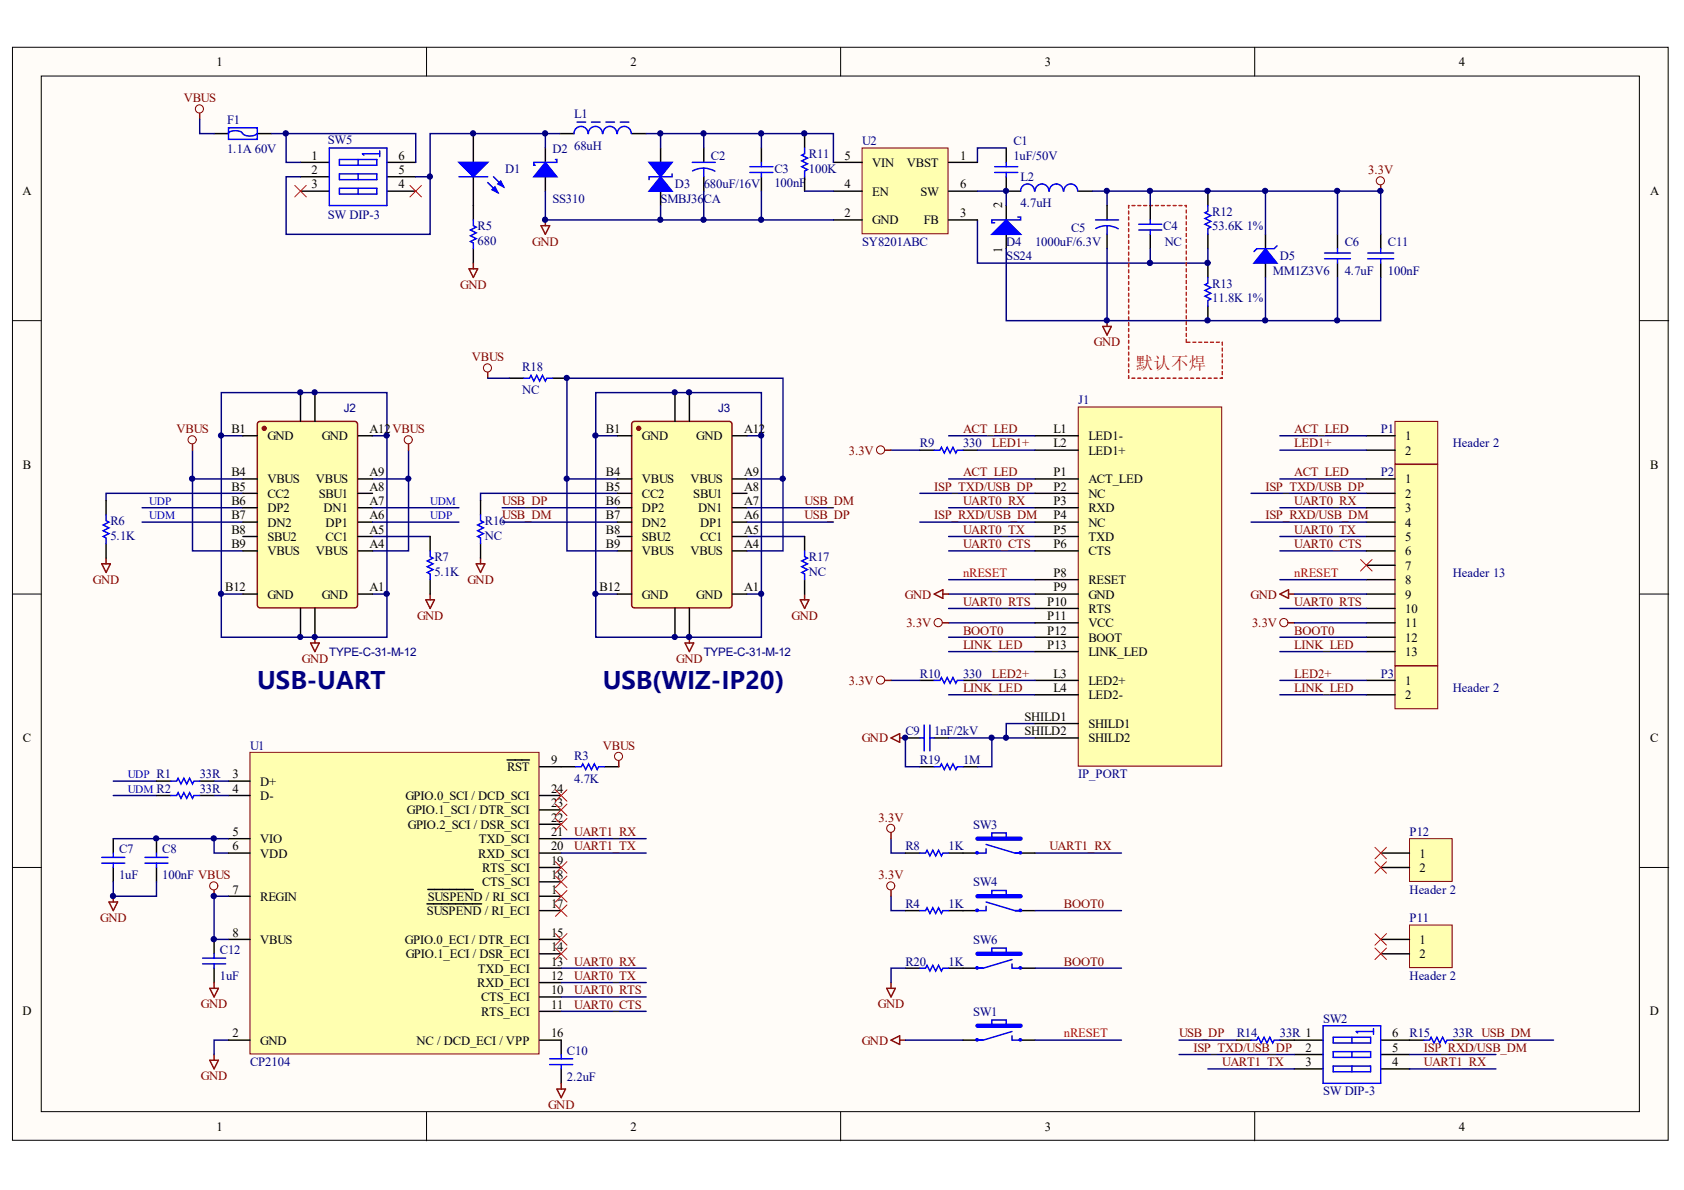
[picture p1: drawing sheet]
<svg xmlns="http://www.w3.org/2000/svg" width="297mm" height="210mm" viewBox="0 0 297 210" stroke-linecap="round" stroke-linejoin="round" font-family="sans-serif">
<defs><g id="words">
<g font-size="4.2" fill="#000080">
<text x="45.4" y="121.5">USB-UART</text>
<text x="106.4" y="121.5">USB(WIZ-IP20)</text>
</g>
<text font-size="3" fill="#f00" x="200.4" y="65">默认不焊</text>
<g font-size="2.2">
<text x="38.2" y="11.6">1</text>
<text x="111.2" y="11.6">2</text>
<text x="184.3" y="11.6">3</text>
<text x="257.3" y="11.6">4</text>
<text x="55" y="28.2">1</text>
<text x="70.3" y="28.2">6</text>
<text x="149" y="28.2">5</text>
<text x="153.9" y="29.4">VIN</text>
<text x="160" y="29.4">VBST</text>
<text x="169.4" y="28.2">1</text>
<text x="4" y="34.4">A</text>
<text x="55" y="30.7">2</text>
<text x="55" y="33.2">3</text>
<text x="70.3" y="30.7">5</text>
<text x="70.3" y="33.2">4</text>
<text x="149" y="33.2">4</text>
<text x="153.9" y="34.5">EN</text>
<text x="162.3" y="34.5">SW</text>
<text x="169.4" y="33.2">6</text>
<text x="291" y="34.4">A</text>
<text x="149" y="38.3">2</text>
<text x="153.9" y="39.6">GND</text>
<text x="162.9" y="39.6">FB</text>
<text x="169.4" y="38.3">3</text>
<text x="176.8" y="36.8" transform="rotate(-90 176.8 36.8)">2</text>
<text x="176.8" y="44.6" transform="rotate(-90 176.8 44.6)">1</text>
<text x="40.8" y="76.4">B1</text>
<text x="47.2" y="77.7">GND</text>
<text x="56.7" y="77.7">GND</text>
<text x="65.2" y="76.4">A12VBUS</text>
<text x="106.9" y="76.4">B1</text>
<text x="113.2" y="77.7">GND</text>
<text x="122.8" y="77.7">GND</text>
<text x="131.3" y="76.4">A12</text>
<text x="185.8" y="76.4">L1</text>
<text x="192" y="77.7">LED1-</text>
<text x="247.9" y="77.7">1</text>
<text x="4" y="82.7">B</text>
<text x="185.8" y="78.9">L2</text>
<text x="192" y="80.2">LED1+</text>
<text x="247.9" y="80.2">2</text>
<text x="291.1" y="82.7">B</text>
<text x="40.8" y="84">B4</text>
<text x="40.8" y="86.5">B5</text>
<text x="40.8" y="89.1">B6</text>
<text x="47.2" y="85.3">VBUS</text>
<text x="47.2" y="87.8">CC2</text>
<text x="55.7" y="85.3">VBUS</text>
<text x="56.2" y="87.8">SBU1</text>
<text x="65.2" y="89.1">A7</text>
<text x="65.2" y="86.5">A8</text>
<text x="65.2" y="84">A9</text>
<text x="106.9" y="84">B4</text>
<text x="106.9" y="86.5">B5</text>
<text x="106.9" y="89.1">B6</text>
<text x="113.2" y="85.3">VBUS</text>
<text x="113.2" y="87.8">CC2</text>
<text x="121.8" y="85.3">VBUS</text>
<text x="122.3" y="87.8">SBU1</text>
<text x="131.3" y="89.1">A7</text>
<text x="131.3" y="86.5">A8</text>
<text x="131.3" y="84">A9</text>
<text x="185.8" y="84">P1</text>
<text x="185.8" y="86.5">P2</text>
<text x="185.8" y="89.1">P3</text>
<text x="192" y="85.3">ACT_LED</text>
<text x="192" y="87.8">NC</text>
<text x="247.9" y="85.3">1</text>
<text x="247.9" y="87.8">2</text>
<text x="40.8" y="91.6">B7</text>
<text x="40.8" y="94.2">B8</text>
<text x="47.2" y="90.4">DP2</text>
<text x="47.2" y="92.9">DN2</text>
<text x="47.2" y="95.4">SBU2</text>
<text x="57.1" y="90.4">DN1</text>
<text x="57.4" y="95.4">CC1</text>
<text x="57.4" y="92.9">DP1</text>
<text x="65.2" y="94.2">A5</text>
<text x="65.2" y="91.6">A6</text>
<text x="106.9" y="91.6">B7</text>
<text x="106.9" y="94.2">B8</text>
<text x="113.2" y="90.4">DP2</text>
<text x="113.2" y="92.9">DN2</text>
<text x="113.2" y="95.4">SBU2</text>
<text x="123.1" y="90.4">DN1</text>
<text x="123.5" y="95.4">CC1</text>
<text x="123.5" y="92.9">DP1</text>
<text x="131.3" y="94.2">A5</text>
<text x="131.3" y="91.6">A6</text>
<text x="185.8" y="91.6">P4</text>
<text x="185.8" y="94.2">P5</text>
<text x="192" y="90.4">RXD</text>
<text x="192" y="92.9">NC</text>
<text x="192" y="95.4">TXD</text>
<text x="247.9" y="90.4">3</text>
<text x="247.9" y="92.9">4</text>
<text x="247.9" y="95.4">5</text>
<text x="40.8" y="96.7">B9</text>
<text x="47.2" y="98">VBUS</text>
<text x="55.7" y="98">VBUS</text>
<text x="65.2" y="96.7">A4</text>
<text x="106.9" y="96.7">B9</text>
<text x="113.2" y="98">VBUS</text>
<text x="121.8" y="98">VBUS</text>
<text x="131.3" y="96.7">A4</text>
<text x="185.8" y="96.7">P6</text>
<text x="185.8" y="101.8">P8</text>
<text x="192" y="98">CTS</text>
<text x="247.9" y="98">6</text>
<text x="247.9" y="100.5">7</text>
<text x="39.7" y="104.3">B12</text>
<text x="47.2" y="105.6">GND</text>
<text x="56.7" y="105.6">GND</text>
<text x="65.2" y="104.3">A1</text>
<text x="105.8" y="104.3">B12</text>
<text x="113.2" y="105.6">GND</text>
<text x="122.8" y="105.6">GND</text>
<text x="131.3" y="104.3">A1</text>
<text x="184.7" y="106.9">P10</text>
<text x="185.8" y="104.3">P9</text>
<text x="192" y="103">RESET</text>
<text x="192" y="105.6">GND</text>
<text x="247.9" y="103">8</text>
<text x="247.9" y="105.6">9</text>
<text x="184.7" y="109.4">P11</text>
<text x="184.7" y="111.9">P12</text>
<text x="192" y="108.1">RTS</text>
<text x="192" y="110.7">VCC</text>
<text x="192" y="113.2">BOOT</text>
<text x="247.9" y="108.1">10</text>
<text x="247.9" y="110.7">11</text>
<text x="247.9" y="113.2">12</text>
<text x="184.7" y="114.5">P13</text>
<text x="185.8" y="119.5">L3</text>
<text x="192" y="115.7">LINK_LED</text>
<text x="247.9" y="115.7">13</text>
<text x="185.8" y="122.1">L4</text>
<text x="192" y="120.8">LED2+</text>
<text x="192" y="123.3">LED2-</text>
<text x="247.9" y="120.8">1</text>
<text x="247.9" y="123.3">2</text>
<text x="4" y="130.9">C</text>
<text x="180.7" y="127.2">SHILD1</text>
<text x="180.7" y="129.7">SHILD2</text>
<text x="192" y="128.4">SHILD1</text>
<text x="192" y="131">SHILD2</text>
<text x="291.1" y="130.9">C</text>
<text x="41" y="137.3">3</text>
<text x="89.4" y="136">RST</text>
<text x="97.2" y="134.8">9</text>
<text x="41" y="139.8">4</text>
<text x="45.9" y="138.6">D+</text>
<text x="45.9" y="141.1">D-</text>
<text x="71.5" y="141.1">GPIO.0_SCI / DCD_SCI</text>
<text x="71.8" y="143.7">GPIO.1_SCI / DTR_SCI</text>
<text x="97.2" y="142.4">23</text>
<text x="97.2" y="139.8">24</text>
<text x="41" y="147.5">5</text>
<text x="45.9" y="148.7">VIO</text>
<text x="71.9" y="146.2">GPIO.2_SCI / DSR_SCI</text>
<text x="84.4" y="148.7">TXD_SCI</text>
<text x="97.2" y="147.5">21</text>
<text x="97.2" y="144.9">22</text>
<text x="41" y="150">6</text>
<text x="45.9" y="151.3">VDD</text>
<text x="84.4" y="151.3">RXD_SCI</text>
<text x="85" y="153.8">RTS_SCI</text>
<text x="97.2" y="155.1">18</text>
<text x="97.2" y="152.5">19</text>
<text x="97.2" y="150">20</text>
<text x="250.4" y="151.3">1</text>
<text x="250.4" y="153.8">2</text>
<text x="41" y="157.6">7</text>
<text x="45.9" y="158.9">REGIN</text>
<text x="75.3" y="161.4">SUSPEND / RI_ECI</text>
<text x="75.5" y="158.9">SUSPEND / RI_SCI</text>
<text x="85" y="156.3">CTS_SCI</text>
<text x="97.2" y="157.6">1</text>
<text x="97.2" y="160.2">17</text>
<text x="41" y="165.2">8</text>
<text x="45.9" y="166.5">VBUS</text>
<text x="71.4" y="166.5">GPIO.0_ECI / DTR_ECI</text>
<text x="97.2" y="167.8">14</text>
<text x="97.2" y="165.2">15</text>
<text x="250.4" y="166.5">1</text>
<text x="71.6" y="169">GPIO.1_ECI / DSR_ECI</text>
<text x="84.3" y="171.6">TXD_ECI</text>
<text x="97.2" y="172.8">12</text>
<text x="97.2" y="170.3">13</text>
<text x="250.4" y="169">2</text>
<text x="4" y="179.1">D</text>
<text x="84.2" y="174.1">RXD_ECI</text>
<text x="84.9" y="176.7">CTS_ECI</text>
<text x="84.9" y="179.2">RTS_ECI</text>
<text x="97.2" y="175.4">10</text>
<text x="97.2" y="177.9">11</text>
<text x="291" y="179.1">D</text>
<text x="41" y="183">2</text>
<text x="45.9" y="184.3">GND</text>
<text x="73.5" y="184.3">NC / DCD_ECI / VPP</text>
<text x="97.2" y="183">16</text>
<text x="230.3" y="185.5">2</text>
<text x="245.6" y="183">6</text>
<text x="245.6" y="185.5">5</text>
<text x="230.3" y="188.1">3</text>
<text x="245.6" y="188.1">4</text>
<text x="38.2" y="199.5">1</text>
<text x="111.2" y="199.5">2</text>
<text x="184.3" y="199.5">3</text>
<text x="257.3" y="199.5">4</text>
</g>
<g font-size="2.2" fill="#800000">
<text x="32.4" y="18">VBUS</text>
<text x="241.4" y="30.7">3.3V</text>
<text x="93.9" y="43.3">GND</text>
<text x="81.2" y="50.9">GND</text>
<text x="83.2" y="63.7">VBUS</text>
<text x="193" y="61.1">GND</text>
<text x="31.1" y="76.4">VBUS</text>
<text x="169.9" y="76.4">ACT_LED</text>
<text x="228.3" y="76.4">ACT_LED</text>
<text x="149.7" y="80.2">3.3V</text>
<text x="174.9" y="78.9">LED1+</text>
<text x="228.3" y="78.9">LED1+</text>
<text x="88.6" y="89.1">USB_DP</text>
<text x="141.9" y="89.1">USB_DM</text>
<text x="164.8" y="86.5">ISP_TXD/USB_DP</text>
<text x="169.9" y="89.1">UART0_RX</text>
<text x="169.9" y="84">ACT_LED</text>
<text x="223.2" y="86.5">ISP_TXD/USB_DP</text>
<text x="228.3" y="89.1">UART0_RX</text>
<text x="228.3" y="84">ACT_LED</text>
<text x="88.6" y="91.6">USB_DM</text>
<text x="141.9" y="91.6">USB_DP</text>
<text x="164.8" y="91.6">ISP_RXD/USB_DM</text>
<text x="169.9" y="94.2">UART0_TX</text>
<text x="223.2" y="91.6">ISP_RXD/USB_DM</text>
<text x="228.3" y="94.2">UART0_TX</text>
<text x="169.9" y="96.7">UART0_CTS</text>
<text x="228.3" y="96.7">UART0_CTS</text>
<text x="16.4" y="103">GND</text>
<text x="82.5" y="103">GND</text>
<text x="159.6" y="105.6">GND</text>
<text x="169.9" y="106.9">UART0_RTS</text>
<text x="220.6" y="105.6">GND</text>
<text x="228.3" y="106.9">UART0_RTS</text>
<text x="73.6" y="109.3">GND</text>
<text x="139.6" y="109.3">GND</text>
<text x="159.9" y="110.7">3.3V</text>
<text x="169.9" y="111.9">BOOT0</text>
<text x="220.9" y="110.7">3.3V</text>
<text x="228.3" y="111.9">BOOT0</text>
<text x="53.2" y="116.9">GND</text>
<text x="119.3" y="116.9">GND</text>
<text x="169.9" y="114.5">LINK_LED</text>
<text x="174.9" y="119.5">LED2+</text>
<text x="228.3" y="114.5">LINK_LED</text>
<text x="228.3" y="119.5">LED2+</text>
<text x="149.7" y="120.8">3.3V</text>
<text x="169.9" y="122.1">LINK_LED</text>
<text x="228.3" y="122.1">LINK_LED</text>
<text x="152" y="131">GND</text>
<text x="106.3" y="132.2">VBUS</text>
<text x="101.3" y="147.5">UART1_RX</text>
<text x="155" y="144.9">3.3V</text>
<text x="101.3" y="150">UART1_TX</text>
<text x="155" y="155.1">3.3V</text>
<text x="185.1" y="150">UART1_RX</text>
<text x="187.7" y="160.2">BOOT0</text>
<text x="17.7" y="162.6">GND</text>
<text x="101.3" y="170.3">UART0_RX</text>
<text x="101.3" y="172.8">UART0_TX</text>
<text x="187.7" y="170.3">BOOT0</text>
<text x="35.5" y="177.8">GND</text>
<text x="101.3" y="177.9">UART0_CTS</text>
<text x="101.3" y="175.4">UART0_RTS</text>
<text x="154.9" y="177.8">GND</text>
<text x="152" y="184.3">GND</text>
<text x="208" y="183">USB_DP</text>
<text x="210.5" y="185.5">ISP_TXD/USB_DP</text>
<text x="251.2" y="185.5">ISP_RXD/USB_DM</text>
<text x="35.5" y="190.5">GND</text>
<text x="215.6" y="188.1">UART1_TX</text>
<text x="251.2" y="188.1">UART1_RX</text>
<text x="96.7" y="195.6">GND</text>
</g>
<g font-size="2.2" fill="#000080">
<text x="40.1" y="21.8">F1</text>
<text x="101.3" y="20.8">L1</text>
<text x="40.1" y="26.9">1.1A 60V</text>
<text x="57.8" y="25.4">SW5</text>
<text x="97.5" y="26.9">D2</text>
<text x="101.3" y="26.4">68uH</text>
<text x="125.4" y="28.2">C2</text>
<text x="142.7" y="27.9">R11</text>
<text x="152.1" y="25.6">U2</text>
<text x="178.8" y="25.6">C1</text>
<text x="178.8" y="28.2">1uF/50V</text>
<text x="89.1" y="30.5">D1</text>
<text x="97.5" y="35.8">SS310</text>
<text x="116.5" y="35.8">SMBJ36CA</text>
<text x="119.1" y="33.2">D3</text>
<text x="124.1" y="33.2">680uF/16V</text>
<text x="136.6" y="30.5">C3</text>
<text x="136.6" y="33">100nF</text>
<text x="142.7" y="30.5">100K</text>
<text x="180" y="32">L2</text>
<text x="57.8" y="38.6">SW DIP-3</text>
<text x="84.3" y="40.6">R5</text>
<text x="180" y="36.5">4.7uH</text>
<text x="188.9" y="40.9">C5</text>
<text x="205.2" y="40.6">C4</text>
<text x="213.8" y="38.1">R12</text>
<text x="213.8" y="40.6">53.6K 1%</text>
<text x="84.3" y="43.1">680</text>
<text x="152.1" y="43.4">SY8201ABC</text>
<text x="177.5" y="43.4">D4</text>
<text x="177.5" y="45.9">SS24</text>
<text x="182.6" y="43.4">1000uF/6.3V</text>
<text x="205.4" y="43.4">NC</text>
<text x="225.8" y="45.9">D5</text>
<text x="237.2" y="43.4">C6</text>
<text x="244.8" y="43.4">C11</text>
<text x="213.8" y="50.8">R13</text>
<text x="213.8" y="53.3">11.8K 1%</text>
<text x="224.5" y="48.5">MM1Z3V6</text>
<text x="237.2" y="48.5">4.7uF</text>
<text x="244.8" y="48.5">100nF</text>
<text x="92.1" y="65.5">R18</text>
<text x="92.1" y="69.5">NC</text>
<text x="190.2" y="71.3">J1</text>
<text x="243.5" y="76.4">P1</text>
<text x="162.2" y="78.9">R9</text>
<text x="169.9" y="78.9">330</text>
<text x="256.2" y="78.9">Header 2</text>
<text x="243.5" y="84">P2</text>
<text x="19.5" y="95.2">5.1K</text>
<text x="19.5" y="92.6">R6</text>
<text x="85.5" y="95.2">NC</text>
<text x="85.5" y="92.6">R16</text>
<text x="76.6" y="101.5">5.1K</text>
<text x="76.6" y="99">R7</text>
<text x="142.7" y="101.5">NC</text>
<text x="142.7" y="99">R17</text>
<text x="256.2" y="101.8">Header 13</text>
<text x="162.2" y="119.5">R10</text>
<text x="169.9" y="119.5">330</text>
<text x="243.5" y="119.5">P3</text>
<text x="256.2" y="122.1">Header 2</text>
<text x="159.7" y="129.7">C9</text>
<text x="164.8" y="129.7">1nF/2kV</text>
<text x="35.2" y="137.3">33R</text>
<text x="44.1" y="132.2">U1</text>
<text x="101.3" y="134">R3</text>
<text x="162.2" y="134.8">R19</text>
<text x="169.9" y="134.8">1M</text>
<text x="190.2" y="137.3">IP_PORT</text>
<text x="35.2" y="139.8">33R</text>
<text x="101.3" y="138.1">4.7K</text>
<text x="171.6" y="146.2">SW3</text>
<text x="248.6" y="147.5">P12</text>
<text x="21" y="155.1">1uF</text>
<text x="21" y="150.5">C7</text>
<text x="28.6" y="155.1">100nF VBUS</text>
<text x="28.6" y="150.5">C8</text>
<text x="159.7" y="150">R8</text>
<text x="167.3" y="150">1K</text>
<text x="159.7" y="160.2">R4</text>
<text x="167.3" y="160.2">1K</text>
<text x="171.6" y="156.3">SW4</text>
<text x="248.6" y="157.6">Header 2</text>
<text x="171.6" y="166.5">SW6</text>
<text x="248.6" y="162.7">P11</text>
<text x="38.8" y="172.8">1uF</text>
<text x="38.8" y="168.3">C12</text>
<text x="159.7" y="170.3">R20</text>
<text x="167.3" y="170.3">1K</text>
<text x="248.6" y="172.8">Header 2</text>
<text x="171.6" y="179.2">SW1</text>
<text x="218.1" y="183">R14</text>
<text x="225.8" y="183">33R 1</text>
<text x="233.4" y="180.5">SW2</text>
<text x="248.6" y="183">R15</text>
<text x="256.2" y="183">33R USB_DM</text>
<text x="44.1" y="188.1">CP2104</text>
<text x="100" y="190.6">2.2uF</text>
<text x="100" y="186">C10</text>
<text x="233.4" y="193.1">SW DIP-3</text>
</g>
<g font-size="2.2" fill="#f00">
<text x="169.9" y="101.8">nRESET</text>
<text x="228.3" y="101.8">nRESET</text>
<text x="187.7" y="183">nRESET</text>
</g>
<g font-size="2.1" fill="#000080">
<text x="60.6" y="72.6">J2</text>
<text x="126.7" y="72.6">J3</text>
<text x="58.1" y="115.8">TYPE-C-31-M-12</text>
<text x="124.1" y="115.8">TYPE-C-31-M-12</text>
</g>
<g font-size="2" fill="#00f">
<text x="26.3" y="89.1">UDP</text>
<text x="75.9" y="89.1">UDM</text>
<text x="26.3" y="91.6">UDM</text>
<text x="75.9" y="91.6">UDP</text>
<text x="22.5" y="137.3">UDP R1</text>
<text x="22.5" y="139.8">UDM R2</text>
</g>
</g></defs>
<g fill="#fffcf8" stroke="#000" stroke-width=".18">
<path d="M2.2 8.3h292v192.8h-292z"/>
<path d="M7.3 13.4h281.9v182.7h-281.9z"/>
</g>
<path d="M75.2 8.3v5.1M148.3 8.3v5.1M221.3 8.3v5.1M2.2 56.6h5.1M289.3 56.6h5.1M2.2 104.8h5.1M289.3 104.8h5.1M2.2 153h5.1M289.3 153h5.1M75.2 196.2v5M148.3 196.2v5M221.3 196.2v5" fill="none" stroke="#000" stroke-width=".18"/>
<path d="M20 137.8h7.6M20 147.9h17.8v2.6h2.5M20 155.5v2.6h7.6v-2.6M20 140.3h7.6M40.3 183.5h-2.5v2.5" fill="none" stroke="#000080" stroke-width=".25"/>
<path d="M27.6 137.8h2.5M35.2 137.8h2.6M99 135.2h2.5M106.6 135.2h2.6M20 147.9v2.6M20 153v2.5M27.6 140.3h2.5M27.6 147.9v2.6M27.6 153v2.5M35.2 140.3h2.6M37.8 165.7v2.5M37.8 170.8v2.5" fill="none" stroke="#000" stroke-width=".25"/>
<g fill="none" stroke="#00f" stroke-width=".25">
<path d="M30.1 137.8h1.1l.2-.5 .5 1 .5-1 .5 1 .5-1 .6 1 .2-.5h1M101.5 135.2h1l.3-.5 .5 1.1 .5-1.1 .5 1.1 .5-1.1 .5 1.1 .3-.6h1M17.9 151.2h4.1M17.9 152.2h4.1M20 150.5v.7M20 152.2v.8M25.6 151.2h4M25.6 152.2h4M27.6 150.5v.7M27.6 152.2v.8M30.1 140.3h1.1l.2-.5 .5 1 .5-1 .5 1 .5-1 .6 1 .2-.5h1M35.7 169h4.1"/>
<path d="M35.7 170h4.1M37.8 168.2v.8M37.8 170v.8"/>
</g>
<path d="M19.2 159.1h1.5l-.7 1.5zM20 158.1v1M37 174.3h1.5l-.7 1.6zM37.8 173.3v1M37 187h1.5l-.7 1.5zM37.8 186v1" fill="none" stroke="#800000" stroke-width=".25"/>
<path d="M44.1 132.7h51v53.2h-51z" fill="#ffffb0" stroke="#800000" stroke-width=".18"/>
<g fill="none" stroke="#000" stroke-width=".25">
<path d="M83.5 23.6v5M83.5 31.2v7.6M83.5 43.9v2.5M162.2 79.4h2.6M169.9 79.4h2.5M40.3 137.8h3.8M89.4 134.1h4M95.2 135.2h3.8M159.7 130.2h2.5M162.2 120h2.6M164.8 130.2h2.5M169.9 120h2.5"/>
<path d="M40.3 158.1h3.8M40.3 140.3h3.8M40.3 147.9h3.8M40.3 150.5h3.8M75.3 159.4h9.6M75.5 156.9h8M95.2 158.1h3.8M95.2 140.3h3.8M95.2 147.9h3.8M95.2 150.5h3.8M95.2 155.5h3.8M95.2 153h3.8"/>
<path d="M95.2 145.4h3.8M95.2 142.9h3.8M40.3 165.7h3.8M95.2 165.7h3.8M95.2 175.9h3.8M95.2 178.4h3.8M95.2 173.3h3.8M95.2 170.8h3.8M95.2 168.2h3.8M95.2 160.6h3.8M40.3 183.5h3.8M95.2 183.5h3.8v2.5"/>
<path d="M99 188.5v2.6"/>
</g>
<g fill="none" stroke="#000080" stroke-width=".25">
<path d="M157.2 79.4h5M167.3 76.9h15.3M162.2 87h20.4M162.2 92.1h20.4M167.3 84.5h15.3M167.3 89.6h15.3M167.3 94.6h15.3M167.3 97.2h15.3M167.3 114.9h15.3M167.3 109.9h15.3M167.3 107.3h15.3M167.3 104.8h15.3"/>
<path d="M167.3 102.2h15.3M157.2 120h5M167.3 122.6h15.3M167.3 130.2h15.3M182.6 127.6h-5.1v2.6M37.8 147.9h2.5M40.3 158.1h-2.5v7.6h2.5M99 147.9h15M99 150.5h15M99 170.8h15M99 173.3h15M99 175.9h15"/>
<path d="M99 178.4h15"/>
</g>
<g fill="none" stroke="#00f" stroke-width=".25">
<path d="M81 31.2h5M83.5 38.8v1l.5 .3-1 .5 1 .5-1 .5 1 .5-1 .5 .5 .3v1M86 32.2l1.8 1.8M87 31.2l1.8 1.8M164.8 79.4h1l.3-.5 .5 1 .5-1 .5 1 .5-1 .5 1 .3-.5h1M162.2 130.2h.8M163 127.9v4.6M164 130.2h.8M164 127.9v4.6M164.8 120h1l.3-.5 .5 1 .5-1 .5 1 .5-1 .5 1 .3-.5h1M97 186.8h4M97 187.8h4"/>
<path d="M99 186v.8M99 187.8v.7"/>
</g>
<path d="M82.7 47.4h1.6l-.8 1.5zM83.5 46.4v1M109.2 134.2v1M157.2 130.2l1.5-.8v1.5zM158.7 130.2h1M37.8 157.1v1M98.2 192.1h1.6l-.8 1.5zM99 191.1v1" fill="none" stroke="#800000" stroke-width=".25"/>
<g fill="none" stroke="#800000" stroke-width=".18">
<circle cx="109.1" cy="133.4" r=".71"/>
<circle cx="37.7" cy="156.3" r=".72"/>
</g>
<g fill="#00f" stroke="#00f" stroke-width=".25">
<path d="M81 28.6h5l-2.5 2.6z"/>
<path d="M86.8 33.5l.5-.5 .5 1z"/>
<path d="M87.8 32.4l.5-.5 .5 1.1z"/>
</g>
<path d="M190.2 71.8h25.3v63.3h-25.3z" fill="#ffffb0" stroke="#800000" stroke-width=".18"/>
<g fill="none" stroke="#000" stroke-width=".25">
<path d="M182.6 76.9h7.6M182.6 79.4h7.6M182.6 84.5h7.6M182.6 87h7.6M182.6 89.6h7.6M182.6 92.1h7.6M182.6 94.6h7.6M182.6 97.2h7.6M182.6 114.9h7.6M182.6 102.2h7.6M182.6 104.8h7.6M182.6 107.3h7.6"/>
<path d="M182.6 109.9h7.6M182.6 112.4h7.6M182.6 120h7.6M182.6 122.6h7.6M182.6 127.6h7.6M182.6 130.2h7.6M159.7 150.5h2.5M167.3 150.5h2.6M169.9 183.5h2.5M180 183.5h2.6M228.3 183.5h5.1M228.3 186h5.1"/>
<path d="M228.3 188.5h5.1M243.5 183.5h5.1M243.5 186h5.1M243.5 188.5h5.1"/>
</g>
<g fill="none" stroke="#800000" stroke-width=".18">
<circle cx="165.5" cy="109.8" r=".72"/>
<circle cx="157.1" cy="146.1" r=".71"/>
</g>
<path d="M164.8 104.8l1.5-.8v1.5zM166.3 109.9h1M166.3 104.8h1M157.2 146.9v1M157.2 183.5l1.5-.8v1.5zM158.7 183.5h1" fill="none" stroke="#800000" stroke-width=".25"/>
<path d="M157.2 147.9v2.6h2.5M182.6 150.5h15.2M159.7 183.5h10.2M182.6 183.5h15.2" fill="none" stroke="#000080" stroke-width=".25"/>
<g fill="none" stroke="#00f" stroke-width=".25">
<path d="M162.2 150.5h1.1l.2-.5 .5 1 .5-1 .5 1 .5-1 .6 1 .2-.5h1M172.4 183.5h1h-1M174.9 180.9v-1h2.6v1M178.5 182.7v.8h1.5M178.5 181.9l-5.1 1.6M233.4 180.9h10.1v10.2h-10.1zM235.2 183h6.6v1h-6.6zM235.2 185.5h6.6v1h-6.6zM235.2 188h6.6v1.1h-6.6zM238.5 183v1M238.5 185.5v1M238.5 188v1.1"/>
<path d="M242.3 181.9h-3.1l.3 .3M242.3 181.4v1.1"/>
<circle cx="172.4" cy="183.4" r=".21"/>
<circle cx="180" cy="183.4" r=".2"/>
</g>
<path d="M172.4 180.9h7.6" fill="none" stroke="#00f" stroke-width=".76"/>
<g fill="none" stroke="#f00" stroke-width=".18">
<path d="M98 139.3l2 2M100 139.3l-2 2M98 159.6l2 2M98 157.1l2 2M98 154.5l2 2.1M98 152l2 2M98 144.4l2 2M98 141.8l2 2.1M100 159.6l-2 2M100 157.1l-2 2M100 154.5l-2 2.1M100 152l-2 2"/>
<path d="M100 144.4l-2 2M100 141.8l-2 2.1M98 167.2l2 2.1M98 164.7l2 2M100 167.2l-2 2.1M100 164.7l-2 2"/>
</g>
<path d="M246.1 74.3h7.5v7.5h-7.5z" fill="#ffffb0" stroke="#800000" stroke-width=".18"/>
<path d="M241 76.9h5.1M241 79.4h5.1" fill="none" stroke="#000" stroke-width=".25"/>
<path d="M246.1 117.5h7.5v7.5h-7.5z" fill="#ffffb0" stroke="#800000" stroke-width=".18"/>
<path d="M241 120h5.1M241 122.6h5.1" fill="none" stroke="#000" stroke-width=".25"/>
<path d="M225.8 76.9h15.2M225.8 84.5h15.2M225.8 89.6h15.2M225.8 94.6h15.2M225.8 97.2h15.2M225.8 122.6h15.2" fill="none" stroke="#000080" stroke-width=".25"/>
<path d="M246.1 81.9h7.5v35.5h-7.5z" fill="#ffffb0" stroke="#800000" stroke-width=".18"/>
<g fill="none" stroke="#000" stroke-width=".25">
<path d="M241 84.5h5.1M241 87h5.1M241 89.6h5.1M241 92.1h5.1M241 94.6h5.1M241 97.2h5.1M241 99.7h5.1M241 102.2h5.1M241 104.8h5.1M241 107.3h5.1M241 109.9h5.1M241 112.4h5.1"/>
<path d="M241 114.9h5.1"/>
</g>
<path d="M172.4 79.4h10.2M225.8 79.4h15.2M225.8 102.2h15.2M225.8 107.3h15.2M225.8 112.4h15.2M225.8 114.9h15.2M228.3 104.8h12.7M228.3 109.9h12.7M172.4 120h10.2M225.8 120h15.2" fill="none" stroke="#000080" stroke-width=".25"/>
<g fill="none" stroke="#800000" stroke-width=".18">
<circle cx="155.3" cy="79.4" r=".72"/>
<circle cx="155.3" cy="120" r=".72"/>
<circle cx="226.5" cy="109.8" r=".72"/>
</g>
<path d="M156.1 79.4h1.1M225.8 104.8l1.5-.8v1.5zM227.3 109.9h1M227.3 104.8h1M156.1 120h1.1" fill="none" stroke="#800000" stroke-width=".25"/>
<path d="M240 98.7l2 2M242 98.7l-2 2" fill="none" stroke="#f00" stroke-width=".18"/>
<path d="M248.6 147.9h7.5v7.6h-7.5z" fill="#ffffb0" stroke="#800000" stroke-width=".18"/>
<path d="M243.5 150.5h5.1M243.5 153h5.1" fill="none" stroke="#000" stroke-width=".25"/>
<path d="M248.6 163.2h7.5v7.5h-7.5z" fill="#ffffb0" stroke="#800000" stroke-width=".18"/>
<path d="M169.9 150.5h2.5M180 150.5h2.6M159.7 160.6h2.5M167.3 160.6h5.1M180 160.6h2.6M243.5 165.7h5.1M243.5 168.2h5.1" fill="none" stroke="#000" stroke-width=".25"/>
<path d="M242.5 149.5l2.1 2M242.5 152l2.1 2M244.6 149.5l-2.1 2M244.6 152l-2.1 2M242.5 164.7l2.1 2M242.5 167.2l2.1 2.1M244.6 164.7l-2.1 2M244.6 167.2l-2.1 2.1" fill="none" stroke="#f00" stroke-width=".18"/>
<g fill="none" stroke="#000080" stroke-width=".25">
<path d="M34 79.4v17.8h8.8M39 76.9v-7.6h29.3v7.6M42.8 76.9h-3.8v27.9h3.8M65.7 76.9h2.6v27.9h-2.6M72.1 79.4v17.8h-6.4M25.1 92.1h17.7M25.1 89.6h17.7M34 84.5h8.8M42.8 87h-24.1v1.3M65.7 84.5h6.4M65.7 94.6h10.2M220.7 87h20.3"/>
<path d="M220.7 92.1h20.3M39 104.8v7.6h29.3v-7.6M167.3 112.4h15.3M37.8 137.8h2.5M37.8 140.3h2.5M157.2 158.1v2.5h2.5M182.6 160.6h15.2M208 186h20.3M208 183.5h10.1M213.1 188.5h15.2M248.6 188.5h15.3M248.6 186h15.3"/>
<path d="M258.8 183.5h15.2"/>
</g>
<g fill="none" stroke="#00f" stroke-width=".25">
<path d="M173.9 159.9v.7h-1.5M173.9 149.7v.8h-1.5M173.9 159.1l5.1 1.5M173.9 148.9l5.1 1.6M174.9 158.1v-1h2.6v1M174.9 147.9v-1h2.6v1M180 150.5h-1h1M162.2 160.6h1.1l.2-.5 .5 1 .5-1 .5 1 .5-1 .6 1 .2-.5h1M180 160.6h-1h1"/>
<circle cx="172.4" cy="150.4" r=".21"/>
<circle cx="180" cy="150.4" r=".2"/>
<circle cx="172.4" cy="160.6" r=".21"/>
<circle cx="180" cy="160.6" r=".2"/>
</g>
<circle cx="157.1" cy="156.3" r=".71" fill="none" stroke="#800000" stroke-width=".18"/>
<path d="M17.9 99.5h1.6l-.8 1.5zM18.7 98.4v1.1M54.8 113.4h1.5l-.8 1.5zM55.5 112.4v1M75.1 105.8h1.5l-.7 1.5zM75.9 104.8v1M157.2 157.1v1" fill="none" stroke="#800000" stroke-width=".25"/>
<path d="M172.4 158.1h7.6M172.4 147.9h7.6" fill="none" stroke="#00f" stroke-width=".76"/>
<path d="M45.5 74.6l.4-.3h16.7l.4 .3 .1 32.1-.3 .5h-16.9l-.4-.2z" fill="#ffffb0" stroke="#800" stroke-width=".25"/>
<circle cx="46.6" cy="75.6" r=".34" fill="#800" stroke="#800" stroke-width=".25"/>
<g fill="none" stroke="#000" stroke-width=".25">
<path d="M124.1 26.1v2.5M124.1 31.2v2.5M134.3 26.1v2.5M134.3 31.2v2.5M141.9 23.6v2.5M141.9 31.2v2.5M177.5 26.1v2.5M177.5 31.2v2.5h2.5M190.2 33.7h2.5M195.3 36.3v2.5M202.9 36.3v2.5M213.1 33.7v2.6"/>
<path d="M195.3 41.3v2.6M202.9 41.3v2.6M213.1 41.3v2.6M213.1 46.4v2.5M213.1 54v2.6M235.9 41.3v2.6M235.9 46.4v2.5M243.5 41.3v2.6M243.5 46.4v2.5M42.8 76.9h2.6M53 69.3v5M55.5 69.3v5"/>
<path d="M63.2 76.9h2.5M18.7 88.3v2.5M18.7 95.9v2.5M42.8 84.5h2.6M42.8 87h2.6M42.8 89.6h2.6M42.8 92.1h2.6M42.8 94.6h2.6M42.8 97.2h2.6M63.2 84.5h2.5M63.2 87h2.5M63.2 89.6h2.5"/>
<path d="M63.2 92.1h2.5M63.2 94.6h2.5M63.2 97.2h2.5M75.9 94.6v2.6M42.8 104.8h2.6M53 107.3v5.1M55.5 107.3v5.1M63.2 104.8h2.5M75.9 102.2v2.6M218.1 183.5h2.6M225.8 183.5h2.5M248.6 183.5h2.6"/>
<path d="M256.2 183.5h2.6"/>
</g>
<path d="M124.1 33.7v5.1M134.3 23.6v2.5M172.4 38.8v7.6h30.5M177.5 26.1h-5.1v2.5M195.3 33.7v2.6M202.9 43.9v2.5h10.2v-2.5M65.7 89.6h15.3M65.7 92.1h15.3" fill="none" stroke="#000080" stroke-width=".25"/>
<g fill="none" stroke="#00f" stroke-width=".25">
<path d="M122.1 28.6h4.1M124.1 29.7l1.3 .2 .7 .3M124.1 29.7h-.8l-1.1 .5M124.1 29.7v1.5M132.3 30.4h4M132.3 29.4h4M134.3 28.6v.8M134.3 30.4v.8M141.9 26.1v1l-.5 .3 1 .5-1 .5 1 .5-1 .5 1 .5-.5 .3v1M175.5 30.4h4M175.5 29.4h4M177.5 28.6v.8"/>
<path d="M177.5 30.4v.8M181.3 32.4a1.23 1.23 0 0 0-1.3 1.3M181.4 32.5a1.23 1.23 0 0 1 1.1 1.2M185 33.7a1.22 1.22 0 0 0-1.2-1.3 1.22 1.22 0 0 0-1.2 1.3M187.5 33.7a1.23 1.23 0 0 0-1.2-1.3 1.23 1.23 0 0 0-1.2 1.3M190.1 33.7a1.22 1.22 0 0 0-1.2-1.3 1.22 1.22 0 0 0-1.2 1.3M193.2 38.8h4.1M195.3 39.8l.8 .1 1.1 .5M195.3 39.8l-.9 .1-1.1 .4M195.3 39.8v1.5M200.9 39.6h4M202.9 38.8v.8"/>
<path d="M213.1 36.3v1l-.6 .2 1.1 .5-1.1 .5 1.1 .5-1.1 .6 1.1 .5-.5 .2v1M200.9 40.6h4M202.9 40.6v.7M213.1 48.9v1.1l-.6 .2 1.1 .5-1.1 .5 1.1 .5-1.1 .5 1.1 .6-.5 .2v1M233.6 45.6h4.6M233.6 44.6h4.6M235.9 43.9v.7M235.9 45.6v.8M241.3 45.6h4.5M241.3 44.6h4.5M243.5 43.9v.7M243.5 45.6v.8"/>
<path d="M18.7 90.8v1l.5 .3-1 .5 1 .5-1 .5 1 .5-1 .5 .5 .3v1M75.9 97.2v1l.5 .2-1 .5 1 .6-1 .5 1 .5-1 .5 .5 .2v1M220.7 183.5h1l.2-.5 .6 1 .5-1 .5 1 .5-1 .5 1 .2-.5h1.1M251.2 183.5h1l.2-.5 .5 1 .5-1 .6 1 .5-1 .5 1 .2-.5h1"/>
</g>
<g fill="none" stroke="#800000" stroke-width=".18">
<circle cx="33.9" cy="77.6" r=".72"/>
<circle cx="72" cy="77.6" r=".71"/>
</g>
<path d="M34 78.4v1M72.1 78.4v1" fill="none" stroke="#800000" stroke-width=".25"/>
<path d="M152.1 26.1h15.1v15.1h-15.1z" fill="#ffffb0" stroke="#800000" stroke-width=".18"/>
<g fill="none" stroke="#000" stroke-width=".25">
<path d="M37.8 23.6h2.5M45.4 23.6h2.5M53 28.6h5.1M53 33.7h5.1M53 31.2h5.1M68.3 28.6h5M68.3 33.7h5M68.3 31.2h5M96.2 26.1v2.5M96.2 31.2v2.5M98.7 23.6h2.6M111.4 23.6h2.6"/>
<path d="M116.5 26.1v2.5M116.5 33.7v2.6M147 28.6h5.1M147 33.7h5.1M147 38.8h5.1M167.3 28.6h5.1M167.3 33.7h5.1M167.3 38.8h5.1M177.5 36.3v2.5M177.5 41.3v2.6M223.2 41.3v2.6M223.2 46.4v2.5"/>
</g>
<g fill="#00f" stroke="#00f" stroke-width=".25">
<path d="M174.9 41.3l2.6-2.5 2.5 2.5z"/>
<path d="M96.2 28.6l2 2.6h-4z"/>
<path d="M116.5 31.2l2.1 2.5h-4.1z"/>
<path d="M114.5 28.6h4.1l-2.1 2.6z"/>
<path d="M223.2 43.9l2 2.5h-4z"/>
</g>
<g fill="none" stroke="#00f" stroke-width=".25">
<path d="M40.3 22.5h5.1v2.1h-5.1zM42.7 23.6a1 1 0 0 0-1.1-.5 1.3 1.3 0 0 0-1.3 .4v.1M45.3 23.6a1.92 1.92 0 0 1-2.5 0M58.1 26.1h10.2v10.2h-10.2zM59.9 28.1h6.6v1h-6.6zM59.9 30.7h6.6v1h-6.6zM59.9 33.2h6.6v1h-6.6zM63.2 28.1v1M63.2 30.7v1M63.2 33.2v1M67 27.1h-3.1l.3 .3M67 26.6v1"/>
<path d="M98 28.1h.2v.5h-4v.5h.2M101.8 21.5h1.5M103.7 23.6a1.23 1.23 0 0 0-1.2-1.3 1.23 1.23 0 0 0-1.2 1.3M104.3 21.5h1.5M106.3 23.6a1.23 1.23 0 0 0-1.3-1.3 1.23 1.23 0 0 0-1.2 1.3M106.9 21.5h1.5M108.8 23.6a1.22 1.22 0 0 0-1.2-1.3 1.22 1.22 0 0 0-1.2 1.3M109.4 21.5h1.5M111.3 23.6a1.22 1.22 0 0 0-1.2-1.3 1.22 1.22 0 0 0-1.2 1.3M118.6 30.7v.5h-4.1v.5M179.5 38.3h.5v.5h-5.1v.5h.6M225.2 43.4l-.5 .5h-3l-.5 .5"/>
</g>
<g fill="none" stroke="#000080" stroke-width=".25">
<path d="M35.2 21v2.6h2.6M47.9 23.6h25.4v5M50.5 23.6v5h2.5M73.3 31.2h2.6M96.2 33.7v5.1h50.8M96.2 23.6v2.5M98.7 23.6h-22.8v17.7h-25.4v-10.1h2.5M114 23.6h2.5M116.5 26.1v-2.5h30.5v5M116.5 36.3v2.5M124.1 23.6v2.5M134.3 33.7v5.1"/>
<path d="M141.9 33.7h5.1M172.4 33.7h5.1v2.6M192.7 33.7h50.8v7.6M202.9 33.7v2.6M223.2 33.7v7.6M235.9 33.7v7.6M177.5 43.9v12.7h17.8v-12.7M223.2 48.9v7.7M235.9 48.9v7.7M243.5 48.9v7.7h-48.2M105.1 76.9v-7.6h29.2v7.6M108.9 76.9h-3.8v27.9h3.8"/>
<path d="M131.8 76.9h2.5v27.9h-2.5M88.6 89.6h20.3M88.6 92.1h20.3M100 84.5h8.9M108.9 87h-24.1v1.3M131.8 84.5h6.3M131.8 94.6h10.1M105.1 104.8v7.6h29.2v-7.6"/>
</g>
<path d="M209.2 60.4v-24.1h-10.1v30.4h16.5v-6.3h-6.4" fill="none" stroke="#f00" stroke-width=".25" stroke-dasharray=".5 .5"/>
<path d="M35.2 20v1M95.4 39.8h1.6l-.8 1.5zM96.2 38.8v1M243.5 32.7v1M194.5 57.6h1.5l-.7 1.5zM195.3 56.6v1M84 99.5h1.5l-.7 1.5zM84.8 98.4v1.1M120.8 113.4h1.6l-.8 1.5zM121.6 112.4v1M141.2 105.8h1.5l-.8 1.5zM141.9 104.8v1" fill="none" stroke="#800000" stroke-width=".25"/>
<g fill="none" stroke="#800000" stroke-width=".18">
<circle cx="35.2" cy="19.2" r=".72"/>
<circle cx="243.5" cy="31.9" r=".72"/>
</g>
<path d="M52 32.7l2 2M54 32.7l-2 2M72.3 32.7l2 2M74.3 32.7l-2 2" fill="none" stroke="#f00" stroke-width=".18"/>
<path d="M111.5 74.6l.4-.3h16.7l.4 .3 .1 32.1-.2 .5h-17l-.4-.2z" fill="#ffffb0" stroke="#800" stroke-width=".25"/>
<circle cx="112.7" cy="75.6" r=".34" fill="#800" stroke="#800" stroke-width=".25"/>
<g fill="none" stroke="#000" stroke-width=".25">
<path d="M89.8 66.7h2.6M97.5 66.7h2.5M108.9 76.9h2.5M119.1 69.3v5M121.6 69.3v5M129.2 76.9h2.6M84.8 88.3v2.5M84.8 95.9v2.5M108.9 84.5h2.5M108.9 87h2.5M108.9 89.6h2.5M108.9 92.1h2.5"/>
<path d="M108.9 94.6h2.5M108.9 97.2h2.5M129.2 84.5h2.6M129.2 87h2.6M129.2 89.6h2.6M129.2 92.1h2.6M129.2 94.6h2.6M129.2 97.2h2.6M141.9 94.6v2.6M108.9 104.8h2.5M119.1 107.3v5.1M121.6 107.3v5.1"/>
<path d="M129.2 104.8h2.6M141.9 102.2v2.6M162.2 135.2h2.6M169.9 135.2h2.5M159.7 170.8h2.5M167.3 170.8h5.1M180 170.8h2.6"/>
</g>
<path d="M86 66.7h3.8M108.9 97.2h-8.9v-30.5h38.1v30.5h-6.3M131.8 89.6h15.2M131.8 92.1h15.2M159.7 130.2v5h2.5M174.9 130.2v5h-2.5M159.7 170.8h-2.5v2.5M182.6 170.8h15.2" fill="none" stroke="#000080" stroke-width=".25"/>
<g fill="none" stroke="#00f" stroke-width=".25">
<path d="M92.4 66.7h1l.3-.5 .5 1 .5-1 .5 1 .5-1 .5 1 .2-.5h1.1M84.8 90.8v1l.5 .3-1 .5 1 .5-1 .5 1 .5-1 .5 .5 .3v1M141.9 97.2v1l.5 .2-1 .5 1 .6-1 .5 1 .5-1 .5 .5 .2v1M164.8 135.2h1l.3-.5 .5 1.1 .5-1.1 .5 1.1 .5-1.1 .5 1.1 .3-.6h1M162.2 170.8h1.1l.2-.5 .5 1 .5-1 .5 1 .5-1 .6 1 .2-.5h1M172.4 170.8h1h-1M174.9 168.2v-1h2.6v1M178.5 170v.8h1.5M178.5 169.3l-5.1 1.5"/>
<circle cx="172.4" cy="170.7" r=".21"/>
<circle cx="180" cy="170.7" r=".2"/>
</g>
<circle cx="86" cy="64.9" r=".72" fill="none" stroke="#800000" stroke-width=".18"/>
<path d="M86 65.7v1M156.4 174.3h1.5l-.7 1.6zM157.2 173.3v1" fill="none" stroke="#800000" stroke-width=".25"/>
<path d="M172.4 168.2h7.6" fill="none" stroke="#00f" stroke-width=".76"/>
<g fill="#000080" stroke="#000080" stroke-width=".18">
<circle cx="19.9" cy="158" r=".46"/>
<circle cx="27.5" cy="147.9" r=".46"/>
<circle cx="33.9" cy="84.4" r=".46"/>
<circle cx="37.7" cy="165.7" r=".47"/>
<circle cx="37.7" cy="158" r=".47"/>
<circle cx="37.7" cy="147.9" r=".46"/>
<circle cx="39" cy="104.7" r=".46"/>
<circle cx="39" cy="76.8" r=".46"/>
<circle cx="50.4" cy="23.5" r=".47"/>
<circle cx="53" cy="112.3" r=".46"/>
<circle cx="53" cy="69.2" r=".46"/>
<circle cx="55.5" cy="112.3" r=".46"/>
<circle cx="55.5" cy="69.2" r=".46"/>
<circle cx="68.2" cy="104.7" r=".46"/>
<circle cx="68.2" cy="76.8" r=".46"/>
<circle cx="72" cy="84.4" r=".46"/>
<circle cx="75.8" cy="31.1" r=".46"/>
<circle cx="83.4" cy="23.5" r=".46"/>
<circle cx="96.1" cy="38.8" r=".46"/>
<circle cx="96.1" cy="23.5" r=".46"/>
<circle cx="100" cy="84.4" r=".46"/>
<circle cx="100" cy="66.7" r=".46"/>
<circle cx="105" cy="104.7" r=".46"/>
<circle cx="105" cy="76.8" r=".46"/>
<circle cx="116.5" cy="38.8" r=".46"/>
<circle cx="116.5" cy="23.5" r=".46"/>
<circle cx="119" cy="112.3" r=".46"/>
<circle cx="119" cy="69.2" r=".46"/>
<circle cx="121.5" cy="112.3" r=".46"/>
<circle cx="121.5" cy="69.2" r=".46"/>
<circle cx="124.1" cy="38.8" r=".46"/>
<circle cx="124.1" cy="23.5" r=".46"/>
<circle cx="134.3" cy="104.7" r=".46"/>
<circle cx="134.3" cy="76.8" r=".46"/>
<circle cx="134.2" cy="38.8" r=".46"/>
<circle cx="134.2" cy="23.5" r=".46"/>
<circle cx="138.1" cy="84.4" r=".46"/>
<circle cx="141.9" cy="23.5" r=".47"/>
<circle cx="159.7" cy="130.1" r=".46"/>
<circle cx="174.9" cy="130.1" r=".46"/>
<circle cx="177.4" cy="130.1" r=".46"/>
<circle cx="177.4" cy="33.7" r=".46"/>
<circle cx="195.2" cy="56.5" r=".46"/>
<circle cx="195.2" cy="33.7" r=".46"/>
<circle cx="202.8" cy="46.4" r=".47"/>
<circle cx="202.8" cy="33.7" r=".46"/>
<circle cx="213" cy="56.5" r=".46"/>
<circle cx="213" cy="46.4" r=".47"/>
<circle cx="213" cy="33.7" r=".46"/>
<circle cx="223.2" cy="56.5" r=".46"/>
<circle cx="223.2" cy="33.7" r=".46"/>
<circle cx="235.9" cy="56.5" r=".46"/>
<circle cx="235.9" cy="33.7" r=".46"/>
<circle cx="243.5" cy="33.7" r=".46"/>
</g>
<use href="#words"/>
</svg>
